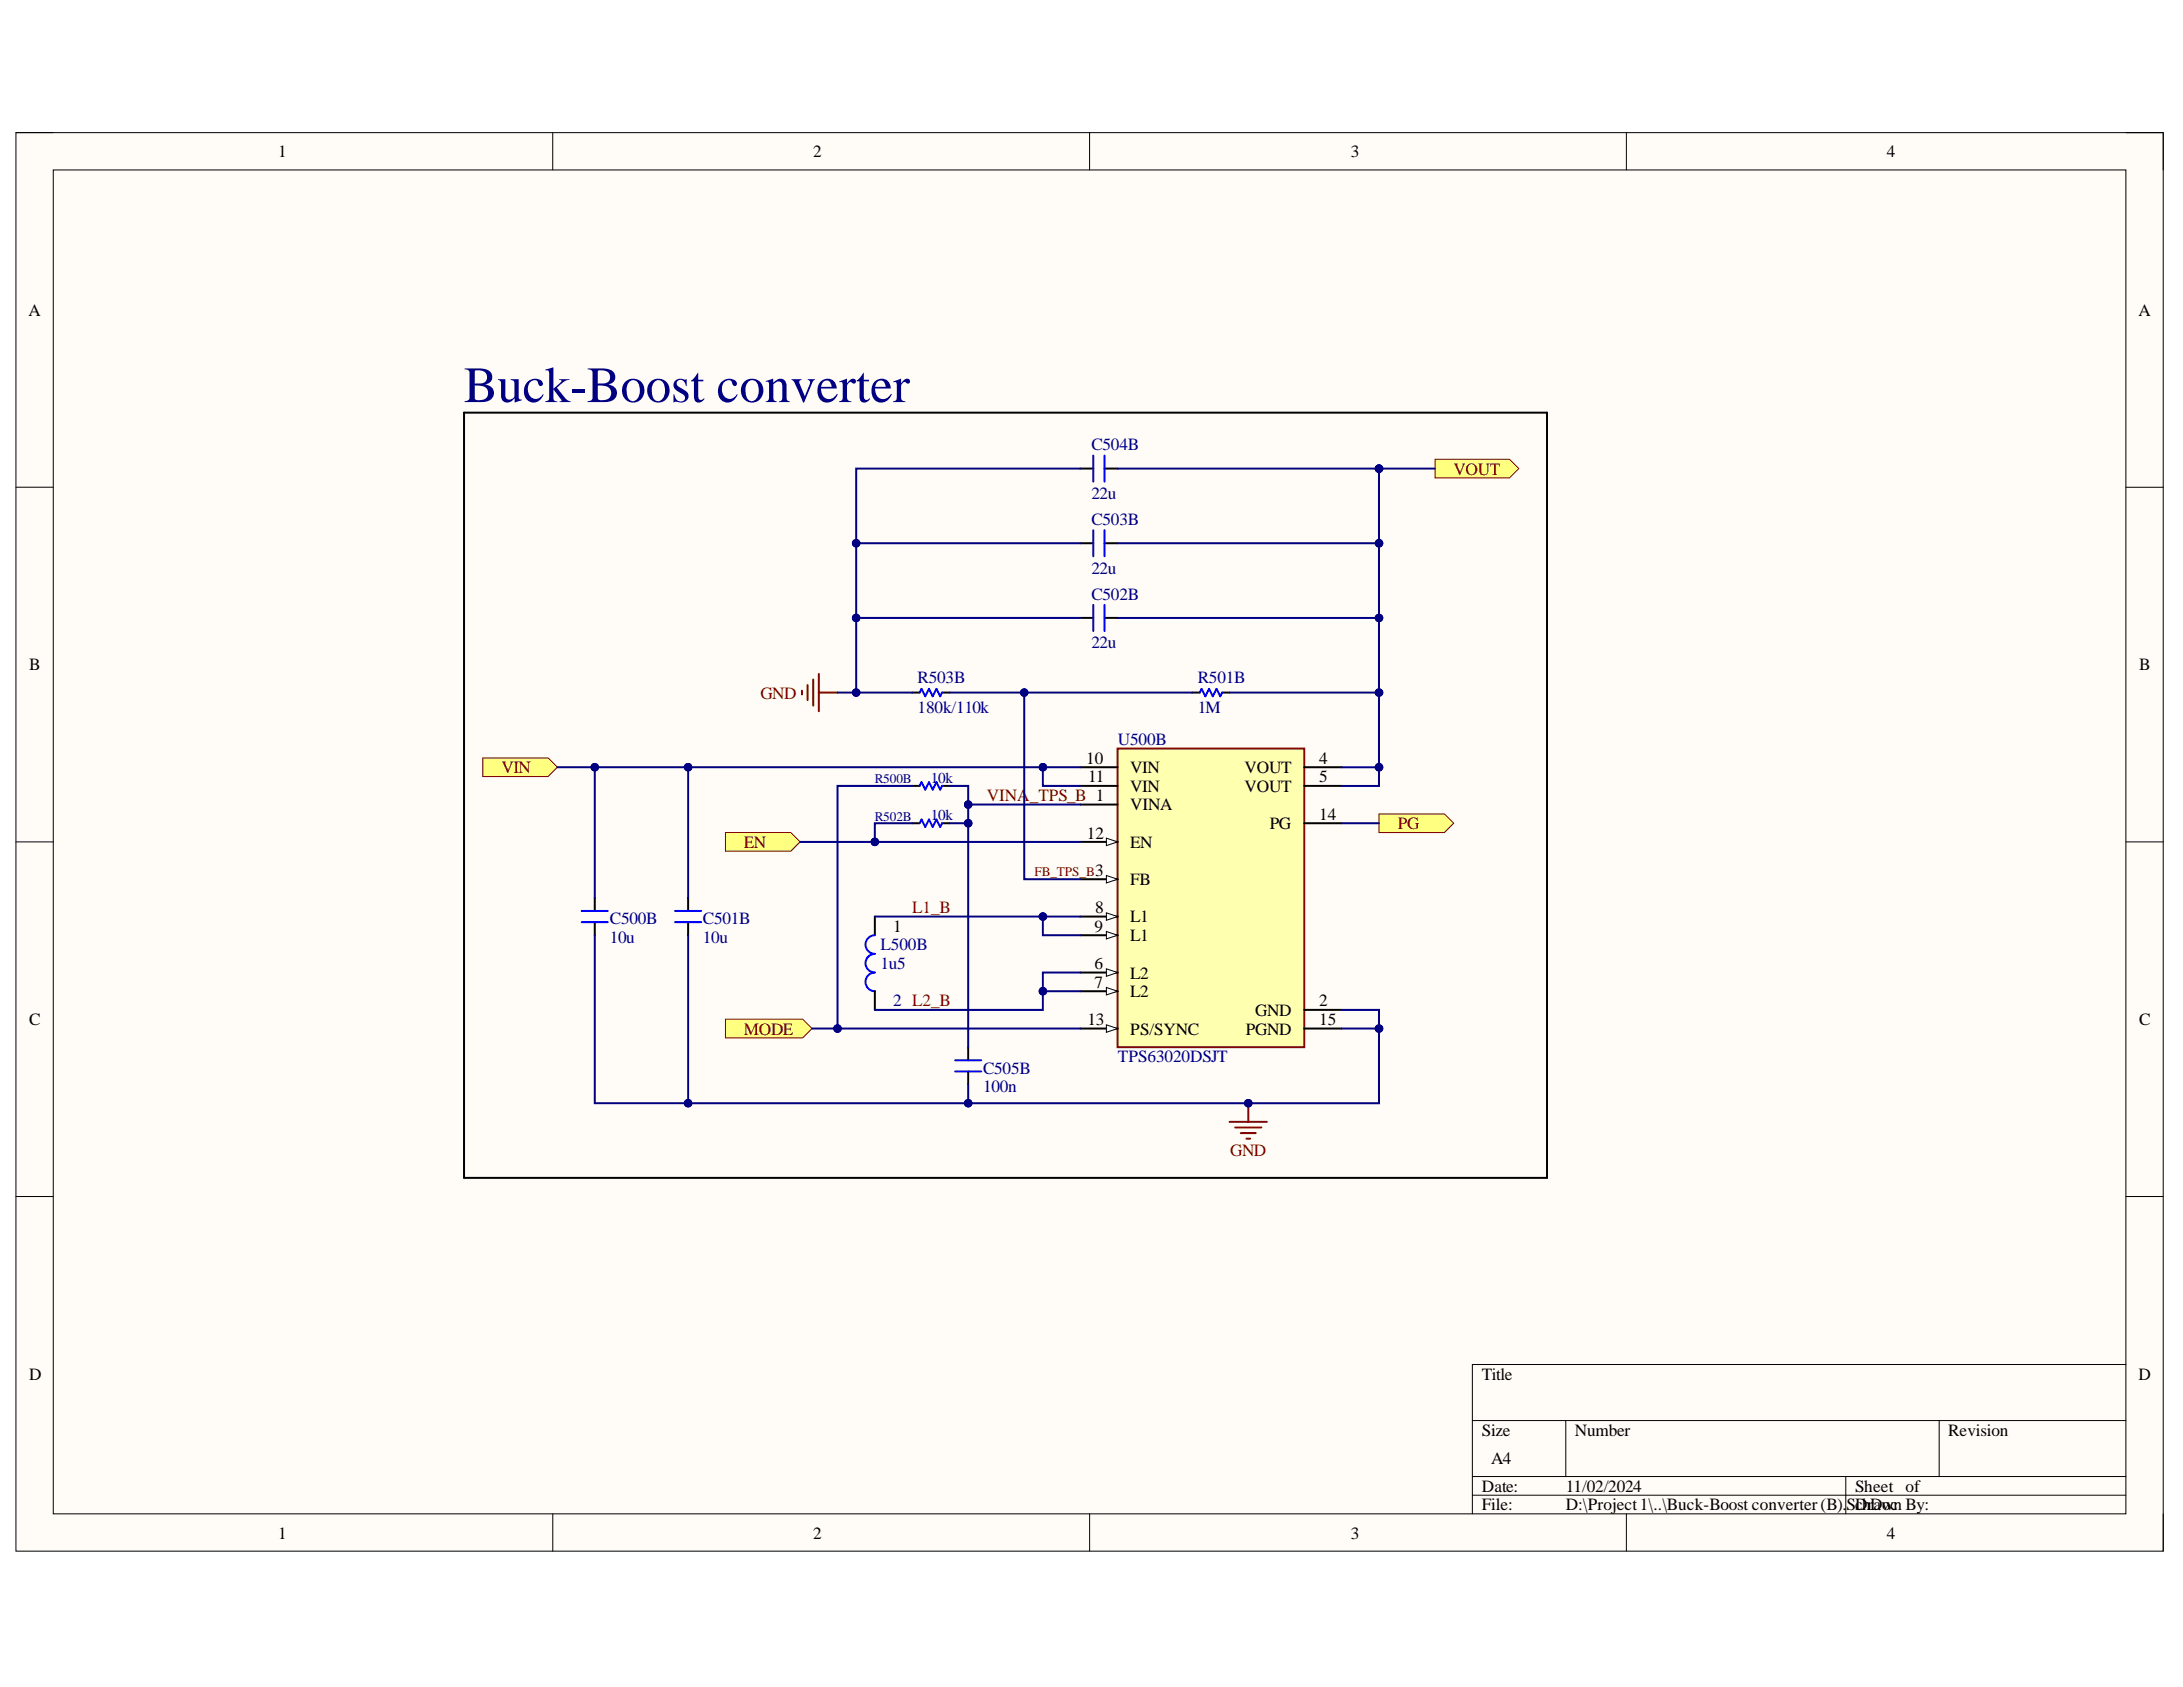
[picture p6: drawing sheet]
<svg xmlns="http://www.w3.org/2000/svg" width="279mm" height="216mm" viewBox="0 0 279 216" stroke-linecap="round" stroke-linejoin="round" font-family="sans-serif">
<defs><g id="words">
<text font-size="6.5" fill="#000080" x="59.4" y="51.5">Buck-Boost converter</text>
<g font-size="2.2">
<text x="35.6" y="20.1">1</text>
<text x="104.1" y="20.1">2</text>
<text x="172.9" y="20.1">3</text>
<text x="241.5" y="20.1">4</text>
<text x="3.6" y="40.4">A</text>
<text x="273.7" y="40.4">A</text>
<text x="3.7" y="85.8">B</text>
<text x="273.8" y="85.8">B</text>
<text x="139" y="97.8">10</text>
<text x="139.3" y="100.1">11</text>
<text x="144.7" y="99">VIN</text>
<text x="144.7" y="101.3">VIN</text>
<text x="159.3" y="99">VOUT</text>
<text x="159.3" y="101.3">VOUT</text>
<text x="168.9" y="97.8">4</text>
<text x="168.9" y="100.1">5</text>
<text x="139.1" y="107.3">12</text>
<text x="144.7" y="103.7">VINA</text>
<text x="162.5" y="106.1">PG</text>
<text x="168.9" y="105">14</text>
<text x="140.2" y="112.1">3</text>
<text x="144.7" y="108.5">EN</text>
<text x="144.7" y="113.3">FB</text>
<text x="114.3" y="119.2">1</text>
<text x="140.1" y="119.2">9</text>
<text x="140.2" y="116.9">8</text>
<text x="144.7" y="118.1">L1</text>
<text x="140.1" y="124.1">6</text>
<text x="144.7" y="120.4">L1</text>
<text x="144.7" y="125.2">L2</text>
<text x="3.7" y="131.2">C</text>
<text x="139.2" y="131.2">13</text>
<text x="140.1" y="126.4">7</text>
<text x="144.7" y="127.6">L2</text>
<text x="160.7" y="130">GND</text>
<text x="168.9" y="128.8">2</text>
<text x="168.9" y="131.2">15</text>
<text x="273.8" y="131.2">C</text>
<text x="144.7" y="132.4">PS/SYNC</text>
<text x="159.5" y="132.4">PGND</text>
<text x="3.7" y="176.6">D</text>
<text x="189.7" y="176.6">Title</text>
<text x="273.7" y="176.6">D</text>
<text x="189.7" y="183.7">Size</text>
<text x="201.6" y="183.7">Number</text>
<text x="249.3" y="183.7">Revision</text>
<text x="189.7" y="190.9">Date:</text>
<text x="190.8" y="187.4">A4</text>
<text x="200.4" y="190.9">11/02/2024</text>
<text x="237.4" y="190.9">Sheet of</text>
<text x="35.6" y="196.9">1</text>
<text x="104.1" y="196.9">2</text>
<text x="172.9" y="196.9">3</text>
<text x="189.7" y="193.3">File:</text>
<text x="200.4" y="193.3">D:\Project1\..\Buck-Boost converter(B).</text>
<text x="236.3" y="193.3">ScDrawn By:</text>
<text x="238.4" y="193.3">hDoc</text>
<text x="241.5" y="196.9">4</text>
</g>
<g font-size="2.2" fill="#000080">
<text x="139.7" y="57.6">C504B</text>
<text x="139.7" y="63.8">22u</text>
<text x="139.7" y="67.2">C503B</text>
<text x="139.7" y="73.4">22u</text>
<text x="139.7" y="76.7">C502B</text>
<text x="139.7" y="83">22u</text>
<text x="117.4" y="87.5">R503B</text>
<text x="153.3" y="87.5">R501B</text>
<text x="117.4" y="91.3">180k/110k</text>
<text x="143.1" y="95.4">U500B</text>
<text x="153.3" y="91.3">1M</text>
<text x="78" y="118.3">C500B</text>
<text x="90" y="118.3">C501B</text>
<text x="78" y="120.7">10u</text>
<text x="90" y="120.7">10u</text>
<text x="112.7" y="121.6">L500B</text>
<text x="112.7" y="124.1">1u5</text>
<text x="114.3" y="128.8">2 L2_B</text>
<text x="125.8" y="137.4">C505B</text>
<text x="143.1" y="136">TPS63020DSJT</text>
<text x="125.8" y="139.8">100n</text>
</g>
<g font-size="2.2" fill="#800000">
<text x="186" y="60.8">VOUT</text>
<text x="97.3" y="89.4">GND</text>
<text x="64.2" y="99">VIN</text>
<text x="126.3" y="102.5">VINA_TPS_B 1</text>
<text x="178.9" y="106.1">PG</text>
<text x="95.2" y="108.5">EN</text>
<text x="116.8" y="116.9">L1_B</text>
<text x="95.2" y="132.4">MODE</text>
<text x="157.4" y="147.9">GND</text>
</g>
<g font-size="1.9" fill="#000080">
<text x="119.1" y="100.2">10k</text>
<text x="119.1" y="105">10k</text>
</g>
<g font-size="1.7" fill="#000080">
<text x="111.9" y="100.2">R500B</text>
<text x="111.9" y="105">R502B</text>
</g>
<text font-size="1.7" fill="#800000" x="132.4" y="112.1">FB_TPS_B</text>
</g></defs>
<path d="M2 17h274.9v181.5h-274.9z" fill-rule="evenodd" fill="#fffcf8"/>
<path d="M2 17h274.9v181.5h-274.9z" fill="none" stroke="#000" stroke-width=".13"/>
<path d="M6.8 21.8h265.3v171.9h-265.3z" fill-rule="evenodd" fill="#fffcf8"/>
<g fill="none" stroke="#000" stroke-width=".13">
<path d="M2 17h4.8M70.7 17v4.8M139.5 17v4.8M208.2 17v4.8M272.1 17h4.8v4.8M6.8 21.8h265.3v171.9h-265.3zM2 62.4h4.8M272.1 62.4h4.8M2 107.7h4.8M272.1 107.7h4.8M2 153.1h4.8M272.1 153.1h4.8"/>
<path d="M272.1 174.6h-83.7v19.1M70.7 193.7v4.8M139.5 193.7v4.8M188.4 181.8h83.7M188.4 189h83.7M188.4 191.4h83.7M200.4 181.8v7.2M208.2 193.7v4.8M236.2 189v4.7M248.2 181.8v7.2M276.9 193.7v4.8"/>
</g>
<path d="M143 95.8h23.9v38.2h-23.9z" fill-rule="evenodd" fill="#ffffb0"/>
<path d="M143 95.8h23.9v38.2h-23.9z" fill="none" stroke="#800000" stroke-width=".25"/>
<path d="M138.3 98.2h4.7M166.9 98.2h4.8M138.3 100.6h4.7M138.3 103h4.7M138.3 107.7h4.7M166.9 100.6h4.8" fill="none" stroke="#000" stroke-width=".25"/>
<path d="M141.6 107.3l1.4 .4-1.4 .5z" fill="#f8fcff"/>
<path d="M141.6 107.3l1.4 .4-1.4 .5z" fill="none" stroke="#000" stroke-width=".13"/>
<path d="M138.3 112.5h4.7" fill="none" stroke="#000" stroke-width=".25"/>
<path d="M141.6 112l1.4 .5-1.4 .5z" fill="#f8fcff"/>
<path d="M141.6 112l1.4 .5-1.4 .5z" fill="none" stroke="#000" stroke-width=".13"/>
<path d="M138.3 117.3h4.7" fill="none" stroke="#000" stroke-width=".25"/>
<path d="M141.6 116.8l1.4 .5-1.4 .5z" fill="#f8fcff"/>
<path d="M141.6 116.8l1.4 .5-1.4 .5z" fill="none" stroke="#000" stroke-width=".13"/>
<path d="M138.3 119.7h4.7" fill="none" stroke="#000" stroke-width=".25"/>
<path d="M141.6 119.2l1.4 .5-1.4 .5z" fill="#f8fcff"/>
<path d="M141.6 119.2l1.4 .5-1.4 .5z" fill="none" stroke="#000" stroke-width=".13"/>
<path d="M138.3 124.5h4.7" fill="none" stroke="#000" stroke-width=".25"/>
<path d="M141.6 124l1.4 .5-1.4 .4z" fill="#f8fcff"/>
<path d="M141.6 124l1.4 .5-1.4 .4z" fill="none" stroke="#000" stroke-width=".13"/>
<path d="M138.3 126.9h4.7" fill="none" stroke="#000" stroke-width=".25"/>
<path d="M141.6 126.4l1.4 .5-1.4 .4z" fill="#f8fcff"/>
<path d="M141.6 126.4l1.4 .5-1.4 .4z" fill="none" stroke="#000" stroke-width=".13"/>
<path d="M166.9 105.4h4.8M138.3 131.6h4.7" fill="none" stroke="#000" stroke-width=".25"/>
<path d="M141.6 131.2l1.4 .4-1.4 .5z" fill="#f8fcff"/>
<path d="M141.6 131.2l1.4 .4-1.4 .5z" fill="none" stroke="#000" stroke-width=".13"/>
<path d="M112 117.3v2.4M112 126.9v2.3M166.9 129.2h4.8M166.9 131.6h4.8" fill="none" stroke="#000" stroke-width=".25"/>
<path d="M112 119.7a1.19 1.19 0 0 0-1.2 1.2 1.19 1.19 0 0 0 1.2 1.2 1.19 1.19 0 0 0-1.2 1.2 1.19 1.19 0 0 0 1.2 1.2 1.2 1.2 0 0 0-1.2 1.2 1.2 1.2 0 0 0 1.2 1.2" fill="none" stroke="#00f" stroke-width=".25"/>
<path d="M176.5 104.2h8.4l1.2 1.2-1.2 1.2h-8.4z" fill-rule="evenodd" fill="#ffff80"/>
<path d="M176.5 104.2h8.4l1.2 1.2-1.2 1.2h-8.4z" fill="none" stroke="#800000" stroke-width=".13"/>
<path d="M116.8 88.6h.9M120.6 88.6h.9M152.6 88.6h1M156.4 88.6h1" fill="none" stroke="#000" stroke-width=".25"/>
<path d="M117.7 88.6l.2-.4 .5 .9 .5-.9 .5 .9 .5-.9 .4 .9 .3-.5M153.6 88.6l.2-.4 .5 .9 .4-.9 .5 .9 .5-.9 .5 .9 .2-.5" fill="none" stroke="#00f" stroke-width=".25"/>
<path d="M102.6 88.4v.5M103.4 87.7v1.9M104.1 87v3.3M104.8 86.2v4.8M104.8 88.6h2.4" fill="none" stroke="#800000" stroke-width=".25"/>
<path d="M183.7 58.8h9.5l1.2 1.2-1.2 1.2h-9.5z" fill-rule="evenodd" fill="#ffff80"/>
<path d="M183.7 58.8h9.5l1.2 1.2-1.2 1.2h-9.5z" fill="none" stroke="#800000" stroke-width=".13"/>
<path d="M116.8 100.6h.9M116.8 105.4h.9M120.6 100.6h.9M120.6 105.4h.9" fill="none" stroke="#000" stroke-width=".25"/>
<path d="M117.7 100.6l.2-.5 .5 1 .5-1 .5 1 .5-1 .4 1 .3-.5M117.7 105.4l.2-.5 .5 .9 .5-.9 .5 .9 .5-.9 .4 .9 .3-.4" fill="none" stroke="#00f" stroke-width=".25"/>
<path d="M92.8 106.6h8.4l1.2 1.1-1.2 1.2h-8.4z" fill-rule="evenodd" fill="#ffff80"/>
<path d="M92.8 106.6h8.4l1.2 1.1-1.2 1.2h-8.4z" fill="none" stroke="#800000" stroke-width=".13"/>
<path d="M92.8 130.4h9.9l1.2 1.2-1.2 1.2h-9.9z" fill-rule="evenodd" fill="#ffff80"/>
<path d="M92.8 130.4h9.9l1.2 1.2-1.2 1.2h-9.9z" fill="none" stroke="#800000" stroke-width=".13"/>
<path d="M157.4 143.6h4.8M158.1 144.3h3.3M158.8 145h1.9M159.5 145.7h.5M159.8 141.2v2.4" fill="none" stroke="#800000" stroke-width=".25"/>
<circle cx="159.8" cy="141.2" r=".48" fill="#000080"/>
<circle cx="159.8" cy="141.2" r=".48" fill="none" stroke="#000080" stroke-width=".13"/>
<path d="M138.3 60h1.6M141.4 60h1.6M138.3 69.5h1.6M138.3 79.1h1.6M141.4 69.5h1.6M141.4 79.1h1.6M76.1 114.9v1.7M76.1 118v1.7M88.1 114.9v1.7M88.1 118v1.7" fill="none" stroke="#000" stroke-width=".25"/>
<path d="M139.9 58.3v3.3M141.4 58.3v3.3M139.9 67.9v3.3M139.9 77.4v3.4M141.4 67.9v3.3M141.4 77.4v3.4M74.4 118h3.4M74.4 116.6h3.4M86.4 118h3.3M86.4 116.6h3.3" fill="none" stroke="#00f" stroke-width=".25"/>
<path d="M61.8 97h8.3l1.2 1.2-1.2 1.2h-8.3z" fill-rule="evenodd" fill="#ffff80"/>
<path d="M61.8 97h8.3l1.2 1.2-1.2 1.2h-8.3z" fill="none" stroke="#800000" stroke-width=".13"/>
<path d="M59.4 52.8h138.6v97.9h-138.6zM123.9 134v1.7M123.9 137.1v1.7" fill="none" stroke="#000" stroke-width=".25"/>
<path d="M122.2 137.1h3.4M122.2 135.7h3.4" fill="none" stroke="#00f" stroke-width=".25"/>
<path d="M133.5 117.3v2.4h4.8" fill="none" stroke="#000080" stroke-width=".25"/>
<circle cx="133.5" cy="117.3" r=".48" fill="#000080"/>
<circle cx="133.5" cy="117.3" r=".48" fill="none" stroke="#000080" stroke-width=".13"/>
<path d="M138.3 124.5h-4.8v2.4" fill="none" stroke="#000080" stroke-width=".25"/>
<circle cx="133.5" cy="126.9" r=".48" fill="#000080"/>
<circle cx="133.5" cy="126.9" r=".48" fill="none" stroke="#000080" stroke-width=".13"/>
<path d="M112 117.3h26.3" fill="none" stroke="#000080" stroke-width=".25"/>
<circle cx="133.5" cy="117.3" r=".48" fill="#000080"/>
<circle cx="133.5" cy="117.3" r=".48" fill="none" stroke="#000080" stroke-width=".13"/>
<path d="M138.3 126.9h-4.8v2.3h-21.5" fill="none" stroke="#000080" stroke-width=".25"/>
<circle cx="133.5" cy="126.9" r=".48" fill="#000080"/>
<circle cx="133.5" cy="126.9" r=".48" fill="none" stroke="#000080" stroke-width=".13"/>
<path d="M171.7 98.2h4.8v2.4h-4.8" fill="none" stroke="#000080" stroke-width=".25"/>
<circle cx="176.5" cy="98.2" r=".48" fill="#000080"/>
<circle cx="176.5" cy="98.2" r=".48" fill="none" stroke="#000080" stroke-width=".13"/>
<path d="M152.6 88.6h-21.5v23.9h7.2" fill="none" stroke="#000080" stroke-width=".25"/>
<circle cx="131.1" cy="88.6" r=".48" fill="#000080"/>
<circle cx="131.1" cy="88.6" r=".48" fill="none" stroke="#000080" stroke-width=".13"/>
<path d="M171.7 105.4h4.8M171.7 129.2h4.8v2.4" fill="none" stroke="#000080" stroke-width=".25"/>
<circle cx="176.5" cy="131.6" r=".48" fill="#000080"/>
<circle cx="176.5" cy="131.6" r=".48" fill="none" stroke="#000080" stroke-width=".13"/>
<path d="M157.4 88.6h19.1v9.6" fill="none" stroke="#000080" stroke-width=".25"/>
<circle cx="176.5" cy="98.2" r=".48" fill="#000080"/>
<circle cx="176.5" cy="98.2" r=".48" fill="none" stroke="#000080" stroke-width=".13"/>
<circle cx="176.5" cy="88.6" r=".48" fill="#000080"/>
<circle cx="176.5" cy="88.6" r=".48" fill="none" stroke="#000080" stroke-width=".13"/>
<path d="M121.5 88.6h9.6" fill="none" stroke="#000080" stroke-width=".25"/>
<circle cx="131.1" cy="88.6" r=".48" fill="#000080"/>
<circle cx="131.1" cy="88.6" r=".48" fill="none" stroke="#000080" stroke-width=".13"/>
<path d="M107.2 88.6h2.4" fill="none" stroke="#000080" stroke-width=".25"/>
<circle cx="109.6" cy="88.6" r=".48" fill="#000080"/>
<circle cx="109.6" cy="88.6" r=".48" fill="none" stroke="#000080" stroke-width=".13"/>
<path d="M176.5 60h7.2" fill="none" stroke="#000080" stroke-width=".25"/>
<circle cx="176.5" cy="60" r=".48" fill="#000080"/>
<circle cx="176.5" cy="60" r=".48" fill="none" stroke="#000080" stroke-width=".13"/>
<path d="M133.5 98.2v2.4h4.8" fill="none" stroke="#000080" stroke-width=".25"/>
<circle cx="133.5" cy="98.2" r=".48" fill="#000080"/>
<circle cx="133.5" cy="98.2" r=".48" fill="none" stroke="#000080" stroke-width=".13"/>
<path d="M121.5 100.6h2.4v2.4h14.4" fill="none" stroke="#000080" stroke-width=".25"/>
<circle cx="123.9" cy="103" r=".48" fill="#000080"/>
<circle cx="123.9" cy="103" r=".48" fill="none" stroke="#000080" stroke-width=".13"/>
<path d="M123.9 103v2.4h-2.4" fill="none" stroke="#000080" stroke-width=".25"/>
<circle cx="123.9" cy="103" r=".48" fill="#000080"/>
<circle cx="123.9" cy="103" r=".48" fill="none" stroke="#000080" stroke-width=".13"/>
<circle cx="123.9" cy="105.4" r=".48" fill="#000080"/>
<circle cx="123.9" cy="105.4" r=".48" fill="none" stroke="#000080" stroke-width=".13"/>
<path d="M116.8 105.4h-4.8v2.3" fill="none" stroke="#000080" stroke-width=".25"/>
<circle cx="112" cy="107.7" r=".48" fill="#000080"/>
<circle cx="112" cy="107.7" r=".48" fill="none" stroke="#000080" stroke-width=".13"/>
<path d="M102.4 107.7h35.9" fill="none" stroke="#000080" stroke-width=".25"/>
<circle cx="112" cy="107.7" r=".48" fill="#000080"/>
<circle cx="112" cy="107.7" r=".48" fill="none" stroke="#000080" stroke-width=".13"/>
<path d="M116.8 100.6h-9.6v31h31.1" fill="none" stroke="#000080" stroke-width=".25"/>
<circle cx="107.2" cy="131.6" r=".48" fill="#000080"/>
<circle cx="107.2" cy="131.6" r=".48" fill="none" stroke="#000080" stroke-width=".13"/>
<path d="M138.3 98.2h-50.2v16.7" fill="none" stroke="#000080" stroke-width=".25"/>
<circle cx="133.5" cy="98.2" r=".48" fill="#000080"/>
<circle cx="133.5" cy="98.2" r=".48" fill="none" stroke="#000080" stroke-width=".13"/>
<circle cx="88.1" cy="98.2" r=".48" fill="#000080"/>
<circle cx="88.1" cy="98.2" r=".48" fill="none" stroke="#000080" stroke-width=".13"/>
<path d="M88.1 119.7v21.5h88.4v-9.6h-4.8" fill="none" stroke="#000080" stroke-width=".25"/>
<circle cx="88.1" cy="141.2" r=".48" fill="#000080"/>
<circle cx="88.1" cy="141.2" r=".48" fill="none" stroke="#000080" stroke-width=".13"/>
<circle cx="123.9" cy="141.2" r=".48" fill="#000080"/>
<circle cx="123.9" cy="141.2" r=".48" fill="none" stroke="#000080" stroke-width=".13"/>
<circle cx="159.8" cy="141.2" r=".48" fill="#000080"/>
<circle cx="159.8" cy="141.2" r=".48" fill="none" stroke="#000080" stroke-width=".13"/>
<circle cx="176.5" cy="131.6" r=".48" fill="#000080"/>
<circle cx="176.5" cy="131.6" r=".48" fill="none" stroke="#000080" stroke-width=".13"/>
<path d="M88.1 98.2h-12v16.7" fill="none" stroke="#000080" stroke-width=".25"/>
<circle cx="88.1" cy="98.2" r=".48" fill="#000080"/>
<circle cx="88.1" cy="98.2" r=".48" fill="none" stroke="#000080" stroke-width=".13"/>
<circle cx="76.1" cy="98.2" r=".48" fill="#000080"/>
<circle cx="76.1" cy="98.2" r=".48" fill="none" stroke="#000080" stroke-width=".13"/>
<path d="M76.1 119.7v21.5h12" fill="none" stroke="#000080" stroke-width=".25"/>
<circle cx="88.1" cy="141.2" r=".48" fill="#000080"/>
<circle cx="88.1" cy="141.2" r=".48" fill="none" stroke="#000080" stroke-width=".13"/>
<path d="M71.3 98.2h4.8" fill="none" stroke="#000080" stroke-width=".25"/>
<circle cx="76.1" cy="98.2" r=".48" fill="#000080"/>
<circle cx="76.1" cy="98.2" r=".48" fill="none" stroke="#000080" stroke-width=".13"/>
<path d="M123.9 105.4v28.6" fill="none" stroke="#000080" stroke-width=".25"/>
<circle cx="123.9" cy="105.4" r=".48" fill="#000080"/>
<circle cx="123.9" cy="105.4" r=".48" fill="none" stroke="#000080" stroke-width=".13"/>
<path d="M123.9 138.8v2.4" fill="none" stroke="#000080" stroke-width=".25"/>
<circle cx="123.9" cy="141.2" r=".48" fill="#000080"/>
<circle cx="123.9" cy="141.2" r=".48" fill="none" stroke="#000080" stroke-width=".13"/>
<path d="M109.6 79.1h28.7" fill="none" stroke="#000080" stroke-width=".25"/>
<circle cx="109.6" cy="79.1" r=".48" fill="#000080"/>
<circle cx="109.6" cy="79.1" r=".48" fill="none" stroke="#000080" stroke-width=".13"/>
<path d="M143 79.1h33.5" fill="none" stroke="#000080" stroke-width=".25"/>
<circle cx="176.5" cy="79.1" r=".48" fill="#000080"/>
<circle cx="176.5" cy="79.1" r=".48" fill="none" stroke="#000080" stroke-width=".13"/>
<path d="M109.6 69.5h28.7" fill="none" stroke="#000080" stroke-width=".25"/>
<circle cx="109.6" cy="69.5" r=".48" fill="#000080"/>
<circle cx="109.6" cy="69.5" r=".48" fill="none" stroke="#000080" stroke-width=".13"/>
<path d="M143 69.5h33.5" fill="none" stroke="#000080" stroke-width=".25"/>
<circle cx="176.5" cy="69.5" r=".48" fill="#000080"/>
<circle cx="176.5" cy="69.5" r=".48" fill="none" stroke="#000080" stroke-width=".13"/>
<path d="M138.3 60h-28.7v28.6h7.2" fill="none" stroke="#000080" stroke-width=".25"/>
<circle cx="109.6" cy="88.6" r=".48" fill="#000080"/>
<circle cx="109.6" cy="88.6" r=".48" fill="none" stroke="#000080" stroke-width=".13"/>
<circle cx="109.6" cy="79.1" r=".48" fill="#000080"/>
<circle cx="109.6" cy="79.1" r=".48" fill="none" stroke="#000080" stroke-width=".13"/>
<circle cx="109.6" cy="69.5" r=".48" fill="#000080"/>
<circle cx="109.6" cy="69.5" r=".48" fill="none" stroke="#000080" stroke-width=".13"/>
<path d="M143 60h33.5" fill="none" stroke="#000080" stroke-width=".25"/>
<circle cx="176.5" cy="60" r=".48" fill="#000080"/>
<circle cx="176.5" cy="60" r=".48" fill="none" stroke="#000080" stroke-width=".13"/>
<path d="M176.5 60v28.6" fill="none" stroke="#000080" stroke-width=".25"/>
<circle cx="176.5" cy="88.6" r=".48" fill="#000080"/>
<circle cx="176.5" cy="88.6" r=".48" fill="none" stroke="#000080" stroke-width=".13"/>
<circle cx="176.5" cy="79.1" r=".48" fill="#000080"/>
<circle cx="176.5" cy="79.1" r=".48" fill="none" stroke="#000080" stroke-width=".13"/>
<circle cx="176.5" cy="69.5" r=".48" fill="#000080"/>
<circle cx="176.5" cy="69.5" r=".48" fill="none" stroke="#000080" stroke-width=".13"/>
<circle cx="176.5" cy="60" r=".48" fill="#000080"/>
<circle cx="176.5" cy="60" r=".48" fill="none" stroke="#000080" stroke-width=".13"/>
<path d="M103.9 131.6h3.3" fill="none" stroke="#000080" stroke-width=".25"/>
<circle cx="107.2" cy="131.6" r=".48" fill="#000080"/>
<circle cx="107.2" cy="131.6" r=".48" fill="none" stroke="#000080" stroke-width=".13"/>
<use href="#words"/>
</svg>
